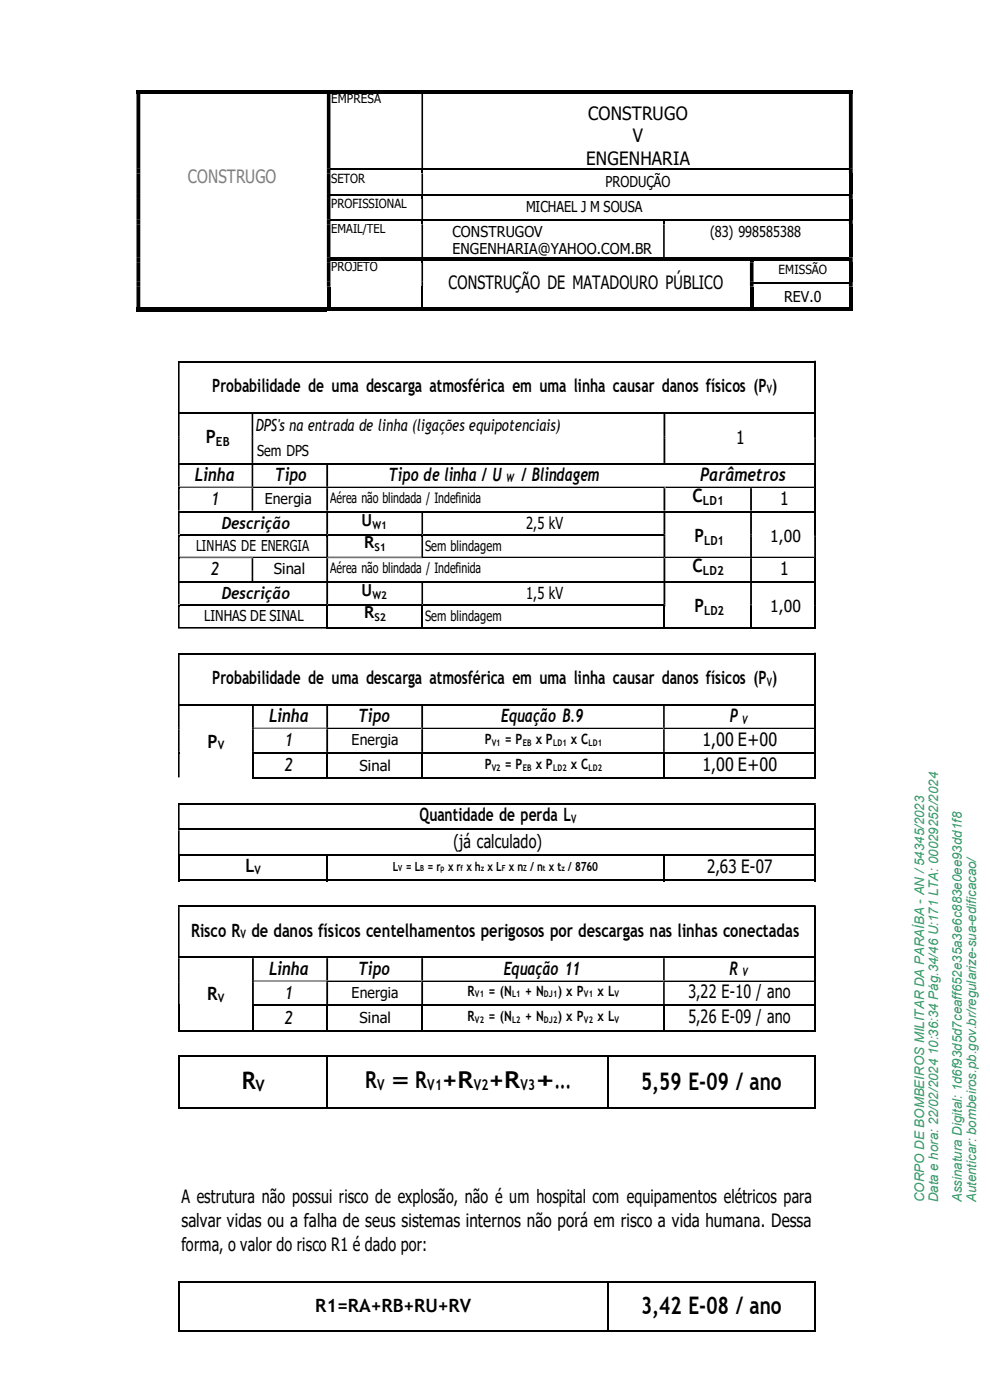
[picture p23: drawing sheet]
<svg xmlns="http://www.w3.org/2000/svg" width="210mm" height="297mm" viewBox="0 0 210 297" stroke-linecap="round" stroke-linejoin="round" font-family="sans-serif">
<defs><g id="words">
<g font-size="5.1">
<text x="51.3" y="231">R</text>
<text x="136" y="231.3">5,59 E-09 / ano</text>
<text x="136" y="278.8">3,42 E-08 / ano</text>
</g>
<text font-size="5" x="77.5" y="230.8">R = R +R +R +...</text>
<g font-size="3.9">
<text x="124.8" y="25.5">CONSTRUGO</text>
<text x="124.3" y="34.9">ENGENHARIA</text>
<text x="134.3" y="30.2">V</text>
<text x="95.1" y="61.3">CONSTRUÇÃO DE MATADOURO PÚBLICO</text>
<text x="45" y="83.1">Probabilidade de uma descarga atmosférica em uma linha causar danos físicos (P )</text>
<text x="43.6" y="94">P</text>
<text x="156.2" y="94.2">1</text>
<text x="41.4" y="102.1">Linha</text>
<text x="44.7" y="107.1">1</text>
<text x="58.3" y="102.1">Tipo</text>
<text x="82.4" y="102">Tipo de linha / U</text>
<text x="110.6" y="102">/ Blindagem</text>
<text x="146.9" y="106.4">C</text>
<text x="148.5" y="102">Parâmetros</text>
<text x="165.5" y="107.1">1</text>
<text x="147.3" y="115">P</text>
<text x="44.7" y="122">2</text>
<text x="146.9" y="121.3">C</text>
<text x="165.5" y="122">1</text>
<text x="147.3" y="129.8">P</text>
<text x="45" y="145.1">Probabilidade de uma descarga atmosférica em uma linha causar danos físicos (P )</text>
<text x="57.1" y="153.2">Linha</text>
<text x="75.9" y="153.2">Tipo</text>
<text x="106.3" y="153.2">Equação B.9</text>
<text x="154.8" y="153.2">P</text>
<text x="44" y="158.7">P</text>
<text x="60.4" y="158.3">1</text>
<text x="149" y="158.2">1,00 E+00</text>
<text x="60.4" y="163.7">2</text>
<text x="149" y="163.5">1,00 E+00</text>
<text x="89" y="174.2">Quantidade de perda L</text>
<text x="96.2" y="179.8">(já calculado)</text>
<text x="52.1" y="185.1">L</text>
<text x="150" y="185.2">2,63 E-07</text>
<text x="40.6" y="198.7">Risco R de danos físicos centelhamentos perigosos por descargas nas linhas conectadas</text>
<text x="57.1" y="206.8">Linha</text>
<text x="75.9" y="206.8">Tipo</text>
<text x="106.8" y="206.8">Equação 11</text>
<text x="154.8" y="206.8">R</text>
<text x="43.9" y="212.2">R</text>
<text x="60.4" y="211.8">1</text>
<text x="146.1" y="211.7">3,22 E-10 / ano</text>
<text x="60.4" y="217.2">2</text>
<text x="146.1" y="217">5,26 E-09 / ano</text>
<text x="38.5" y="255.2">A estrutura não possui risco de explosão, não é um hospital com equipamentos elétricos para</text>
<text x="38.5" y="260.3">salvar vidas ou a falha de seus sistemas internos não porá em risco a vida humana. Dessa</text>
<text x="38.5" y="265.3">forma, o valor do risco R1 é dado por:</text>
<text x="66.9" y="278.4">R1=RA+RB+RU+RV</text>
</g>
<text font-size="3.9" fill="#7f7f7f" x="39.9" y="38.9">CONSTRUGO</text>
<g font-size="3.5">
<text x="54.3" y="91.4">DPS's na entrada de linha (ligações equipotenciais)</text>
<text x="47" y="112.3">Descrição</text>
<text x="76.7" y="111.5">U</text>
<text x="111.6" y="112.2">2,5 kV</text>
<text x="77.3" y="116.2">R</text>
<text x="163.4" y="115.1">1,00</text>
<text x="47" y="127.1">Descrição</text>
<text x="76.7" y="126.4">U</text>
<text x="77.3" y="131.1">R</text>
<text x="111.6" y="127.1">1,5 kV</text>
<text x="163.4" y="129.9">1,00</text>
</g>
<text font-size="3.3" x="54.2" y="231.5">V</text>
<g font-size="3.2">
<text x="128.5" y="39.6">PRODUÇÃO</text>
<text x="111.6" y="45">MICHAEL J M SOUSA</text>
<text x="96" y="50.4">CONSTRUGOV</text>
<text x="96" y="53.9">ENGENHARIA@YAHOO.COM.BR</text>
<text x="150.6" y="50.4">(83) 998585388</text>
<text x="166.4" y="64.1">REV.0</text>
<text x="54.5" y="96.7">Sem DPS</text>
<text x="56.2" y="107">Energia</text>
<text x="41.6" y="117">LINHAS DE ENERGIA</text>
<text x="58.1" y="121.9">Sinal</text>
<text x="43.3" y="131.8">LINHAS DE SINAL</text>
<text x="74.6" y="158.2">Energia</text>
<text x="76.3" y="163.6">Sinal</text>
<text x="74.6" y="211.7">Energia</text>
<text x="76.3" y="217.1">Sinal</text>
<text x="80" y="231.2">V</text>
<text x="90.6" y="231.2">V1</text>
<text x="100.5" y="231.2">V2</text>
<text x="110.4" y="231.2">V3</text>
</g>
<g font-size="3">
<text x="70" y="106.7">Aérea não blindada / Indefinida</text>
<text x="90.2" y="116.8">Sem blindagem</text>
<text x="70" y="121.5">Aérea não blindada / Indefinida</text>
<text x="90.2" y="131.7">Sem blindagem</text>
<text x="102.8" y="157.7">P</text>
<text x="107.1" y="157.7">= P</text>
<text x="113.7" y="157.7">x P</text>
<text x="121.1" y="157.7">x C</text>
<text x="102.8" y="163.1">P</text>
<text x="107.1" y="163.1">= P</text>
<text x="113.7" y="163.1">x P</text>
<text x="121.1" y="163.1">x C</text>
<text x="99.2" y="211.2">R</text>
<text x="103.6" y="211.2">= (N</text>
<text x="111.4" y="211.2">+ N</text>
<text x="118.4" y="211.2">) x P</text>
<text x="126.7" y="211.2">x L</text>
<text x="99.2" y="216.6">R</text>
<text x="103.6" y="216.6">= (N</text>
<text x="111.4" y="216.6">+ N</text>
<text x="118.4" y="216.6">) x P</text>
<text x="126.7" y="216.6">x L</text>
</g>
<g font-size="2.8" fill="#396">
<text x="196" y="255.1" transform="rotate(-90 196 255.1)">CORPO DE BOMBEIROS MILITAR DA PARAÍBA - AN / 54345/2023</text>
<text x="199.1" y="255.1" transform="rotate(-90 199.1 255.1)">Data e hora: 22/02/2024 10:36:34 Pág.34/46 U:171 LTA: 00029252/2024</text>
<text x="204" y="255.1" transform="rotate(-90 204 255.1)">Assinatura Digital: 1d6f93d5d7ceaff652e35a3e6c883e0ee93dd1f8</text>
<text x="207.1" y="255.1" transform="rotate(-90 207.1 255.1)">Autenticar: bombeiros.pb.gov.br/regularize-sua-edificacao/</text>
</g>
<g font-size="2.7">
<text x="70.2" y="21.9">EMPRESA</text>
<text x="70.2" y="38.7">SETOR</text>
<text x="70.2" y="44.2">PROFISSIONAL</text>
<text x="70.2" y="49.5">EMAIL/TEL</text>
<text x="70.2" y="57.5">PROJETO</text>
<text x="165.2" y="58.1">EMISSÃO</text>
<text x="45.8" y="94.7">EB</text>
<text x="149.1" y="107.1">LD1</text>
<text x="149.4" y="115.7">LD1</text>
<text x="149.1" y="122">LD2</text>
<text x="149.4" y="130.6">LD2</text>
<text x="83.3" y="184.7">L = L = r x r x h x L x n / n x t / 8760</text>
</g>
<g font-size="2.5">
<text x="162.6" y="83.5">V</text>
<text x="107.4" y="102.4">W</text>
<text x="162.6" y="145.5">V</text>
<text x="157.4" y="153.5">V</text>
<text x="46.2" y="159">V</text>
<text x="121.2" y="174.6">V</text>
<text x="54" y="185.4">V</text>
<text x="51.1" y="199">V</text>
<text x="157.4" y="207.1">V</text>
<text x="46.2" y="212.6">V</text>
</g>
<g font-size="2.3">
<text x="79" y="112.3">W1</text>
<text x="79.4" y="117">S1</text>
<text x="79" y="127.1">W2</text>
<text x="79.4" y="131.8">S2</text>
</g>
<g font-size="1.9">
<text x="104.3" y="158.3">V1</text>
<text x="110.9" y="158.3">EB</text>
<text x="117.3" y="158.3">LD1</text>
<text x="124.8" y="158.3">LD1</text>
<text x="104.3" y="163.7">V2</text>
<text x="110.9" y="163.7">EB</text>
<text x="117.3" y="163.7">LD2</text>
<text x="124.8" y="163.7">LD2</text>
<text x="100.8" y="211.5">V1</text>
<text x="108.6" y="211.5">L1</text>
<text x="115.4" y="211.5">DJ1</text>
<text x="123.9" y="211.5">V1</text>
<text x="130.4" y="211.5">V</text>
<text x="100.8" y="217">V2</text>
<text x="108.6" y="217">L2</text>
<text x="115.4" y="217">DJ2</text>
<text x="123.9" y="217">V2</text>
<text x="130.4" y="217">V</text>
</g>
<g font-size="1.8">
<text x="84.5" y="184.9">V</text>
<text x="89.2" y="184.9">B</text>
<text x="93.5" y="184.9">p</text>
<text x="97.7" y="184.9">f</text>
<text x="102" y="184.9">z</text>
<text x="106.4" y="184.9">F</text>
<text x="111" y="184.9">Z</text>
<text x="115.2" y="184.9">t</text>
<text x="119.1" y="184.9">z</text>
</g>
</g></defs>
<g fill="#000">
<path d="M29 19h.8v.9h-.8z" fill-rule="evenodd"/>
<path d="M29 19.9h.8v15.9h-.8zM69.3 19.9h.8v15.9h-.8zM89.4 19.9h.3v15.9h-.3zM180.1 19.9h.8v15.9h-.8z" fill-rule="evenodd"/>
<path d="M69.3 19h.8v.9h-.8z" fill-rule="evenodd"/>
<path d="M89.4 19h90.7v.8h-90.7z" fill-rule="evenodd"/>
<path d="M180.1 19h.8v.9h-.8z" fill-rule="evenodd"/>
<path d="M29 35.7h.8v1.1h-.8zM69.3 35.7h.8v1.1h-.8z" fill-rule="evenodd"/>
<path d="M180.1 35.7h.8v1.1h-.8zM29 36.8h.8v4.3h-.8zM69.3 36.8h.8v4.3h-.8zM89.4 36.8h.3v4.3h-.3z" fill-rule="evenodd"/>
<path d="M29 41.1h.8v1.1h-.8zM69.3 41.1h.8v1.1h-.8z" fill-rule="evenodd"/>
<path d="M29 46.5h.8v1.1h-.8zM69.3 46.5h.8v1.1h-.8z" fill-rule="evenodd"/>
<path d="M29 54.6h.8v1h-.8zM69.3 54.6h.8v1h-.8z" fill-rule="evenodd"/>
<path d="M29 59.8h.8v1h-.8zM69.3 59.8h.8v1h-.8zM89.4 59.8h.3v1h-.3zM159.1 59.8h.8v1h-.8z" fill-rule="evenodd"/>
<path d="M89.4 54.6h69.7v.7h-69.7z" fill-rule="evenodd"/>
<path d="M140.7 46.5h.3v1.1h-.3z" fill-rule="evenodd"/>
<path d="M159.1 54.6h.8v1h-.8z" fill-rule="evenodd"/>
<path d="M180.1 41.1h.8v1.1h-.8zM29 42.2h.8v4.3h-.8zM69.3 42.2h.8v4.3h-.8zM89.4 42.2h.3v4.3h-.3z" fill-rule="evenodd"/>
<path d="M180.1 46.5h.8v1.1h-.8zM29 47.6h.8v7h-.8zM69.3 47.6h.8v7h-.8zM89.4 47.6h.3v7h-.3zM140.7 47.6h.3v7h-.3z" fill-rule="evenodd"/>
<path d="M180.1 54.6h.8v1h-.8zM29 55.6h.8v4.2h-.8zM69.3 55.6h.8v4.2h-.8zM89.4 55.6h.3v4.2h-.3zM159.1 55.6h.8v4.2h-.8z" fill-rule="evenodd"/>
<path d="M180.1 59.8h.8v1h-.8zM29 60.8h.8v4.4h-.8z" fill-rule="evenodd"/>
<path d="M69.3 60.8h.8v5.1h-.8z" fill-rule="evenodd"/>
<path d="M69.3 65.2h20.2v.7h-20.2z" fill-rule="evenodd"/>
<path d="M89.4 65.2h69.7v.7h-69.7z" fill-rule="evenodd"/>
<path d="M159.1 60.8h.8v5.1h-.8z" fill-rule="evenodd"/>
<path d="M172.7 76.5h.4v.4h-.4zM37.8 76.9h.3v10.5h-.3z" fill-rule="evenodd"/>
<path d="M180.1 60.8h.8v5.1h-.8z" fill-rule="evenodd"/>
<path d="M37.8 92.7h.3v.3h-.3zM53.4 92.7h.3v.3h-.3zM140.8 92.7h.3v.3h-.3zM172.7 92.7h.4v.3h-.4z" fill-rule="evenodd"/>
<path d="M37.8 93h.3v5.2h-.3zM53.4 93h.3v5.2h-.3zM140.8 93h.3v5.2h-.3zM172.7 93h.4v5.2h-.4z" fill-rule="evenodd"/>
<path d="M172.7 87.4h.4v.4h-.4zM37.8 87.7h.3v5h-.3zM53.4 87.7h.3v5h-.3zM140.8 87.7h.3v5h-.3z" fill-rule="evenodd"/>
<path d="M172.7 98.2h.4v.4h-.4zM37.8 98.6h.3v4.7h-.3zM53.4 98.6h.3v4.7h-.3zM69.2 98.6h.4v4.7h-.4z" fill-rule="evenodd"/>
<path d="M38.1 103.3h15.3v.1h-15.3zM38.1 103.4l15.3 .1z" fill-rule="evenodd"/>
<path d="M38.1 118.1l15.3 .1zM38.1 118.3h15.3v.1h-15.3z" fill-rule="evenodd"/>
<path d="M53.4 103.5h.3v.1h-.3zM53.4 103.3h.2v.1h-.2z" fill-rule="evenodd"/>
<path d="M53.4 103.4l.2 .1zM53.6 103.3h15.7v.1h-15.7z" fill-rule="evenodd"/>
<path d="M53.4 118.4h.3v.1h-.3zM53.4 118.1l.2 .1z" fill-rule="evenodd"/>
<path d="M53.4 118.3h.2v.1h-.2zM53.6 118.1l15.7 .1z" fill-rule="evenodd"/>
<path d="M69.2 103.5h.4v.1h-.4zM69.2 103.3h.3v.1h-.3z" fill-rule="evenodd"/>
<path d="M69.2 103.4l.3 .1zM69.5 103.3h71.3v.1h-71.3z" fill-rule="evenodd"/>
<path d="M69.2 118.4h.4v.1h-.4zM69.2 118.1l.3 .1z" fill-rule="evenodd"/>
<path d="M69.2 118.3h.3v.1h-.3zM69.5 118.1l20 .1z" fill-rule="evenodd"/>
<path d="M69.5 118.3h20v.1h-20zM89.4 118.1l.3 .1z" fill-rule="evenodd"/>
<path d="M89.4 118.3h.3v.1h-.3zM89.7 118.1l51.1 .1z" fill-rule="evenodd"/>
<path d="M140.8 103.5h.3v.1h-.3zM140.8 103.3h.3v.1h-.3z" fill-rule="evenodd"/>
<path d="M140.8 103.4l.3 .1zM141.1 103.3v.1z" fill-rule="evenodd"/>
<path d="M140.8 113.4h.3v.4h-.3zM159.1 113.4h.4v.4h-.4zM172.7 113.4h.4v.4h-.4zM37.8 113.8h.3v4.4h-.3zM69.2 113.8h.4v4.4h-.4zM89.4 113.8h.3v4.4h-.3z" fill-rule="evenodd"/>
<path d="M140.8 113.8h.3v4.4h-.3zM159.1 113.8h.4v4.4h-.4zM172.7 113.8h.4v4.4h-.4z" fill-rule="evenodd"/>
<path d="M140.8 118.4h.3v.1h-.3zM140.8 118.1l.3 .1z" fill-rule="evenodd"/>
<path d="M140.8 118.3h.3v.1h-.3zM141 118.1l18.2 .1z" fill-rule="evenodd"/>
<path d="M141.1 103.4v.1zM141.1 103.3h.3v.1h-.3z" fill-rule="evenodd"/>
<path d="M141.1 103.4l.3 .1zM141.4 103.3h17.8v.1h-17.8z" fill-rule="evenodd"/>
<path d="M159.1 103.5h.4v.1h-.4zM159.2 103.3h.2v.1h-.2z" fill-rule="evenodd"/>
<path d="M159.1 118.4h.4v.1h-.4zM159.2 118.1l.2 .1z" fill-rule="evenodd"/>
<path d="M159.2 103.4l.2 .1zM159.4 103.3h13.4v.1h-13.4z" fill-rule="evenodd"/>
<path d="M159.2 118.3h.2v.1h-.2zM159.4 118.1l13.4 .1z" fill-rule="evenodd"/>
<path d="M172.7 103.3h.4v.4h-.4zM37.8 103.6h.3v4.7h-.3zM53.4 103.6h.3v4.7h-.3zM69.2 103.6h.4v4.7h-.4zM140.8 103.6h.3v4.7h-.3zM159.1 103.6h.4v4.7h-.4z" fill-rule="evenodd"/>
<path d="M172.7 108.3h.4v.4h-.4zM37.8 108.7h.3v4.7h-.3zM69.2 108.7h.4v4.7h-.4zM89.4 108.7h.3v4.7h-.3zM140.8 108.7h.3v4.7h-.3zM159.1 108.7h.4v4.7h-.4z" fill-rule="evenodd"/>
<path d="M172.7 118.1h.4v.4h-.4zM37.8 118.5h.3v4.8h-.3zM53.4 118.5h.3v4.8h-.3zM69.2 118.5h.4v4.8h-.4zM140.8 118.5h.3v4.8h-.3zM159.1 118.5h.4v4.8h-.4z" fill-rule="evenodd"/>
<path d="M140.8 128.3h.3v.4h-.3zM159.1 128.3h.4v.4h-.4zM172.7 128.3h.4v.4h-.4zM37.8 128.7h.3v4.4h-.3zM37.8 133.3h31.5v.1h-31.5z" fill-rule="evenodd"/>
<path d="M172.7 123.2h.4v.4h-.4zM37.8 123.6h.3v4.7h-.3zM69.2 123.6h.4v4.7h-.4zM89.4 123.6h.3v4.7h-.3zM140.8 123.6h.3v4.7h-.3zM159.1 123.6h.4v4.7h-.4z" fill-rule="evenodd"/>
<path d="M172.7 138.5h.4v.4h-.4zM37.8 138.9h.3v10.5h-.3z" fill-rule="evenodd"/>
<path d="M37.8 154.3h.3v.5h-.3zM53.5 154.3h.3v.5h-.3z" fill-rule="evenodd"/>
<path d="M53.8 154.4l15.5 .1zM53.8 154.6h15.5z" fill-rule="evenodd"/>
<path d="M69.2 154.6h.4v.2h-.4zM69.2 154.4l.3 .1z" fill-rule="evenodd"/>
<path d="M69.2 154.6h.3zM69.5 154.4l19.9 .1z" fill-rule="evenodd"/>
<path d="M89.4 154.6h.3v.2h-.3zM89.4 154.4l.3 .1z" fill-rule="evenodd"/>
<path d="M89.4 154.6h.3zM89.6 154.4l51.1 .1z" fill-rule="evenodd"/>
<path d="M140.7 154.6h.3v.2h-.3zM140.7 154.4l.2 .1z" fill-rule="evenodd"/>
<path d="M140.7 154.6h.2zM140.9 154.4l31.9 .1z" fill-rule="evenodd"/>
<path d="M172.7 149.3h.4v.4h-.4zM37.8 149.7h.3v4.7h-.3zM53.5 149.7h.3v4.7h-.3zM69.2 149.7h.4v4.7h-.4zM89.4 149.7h.3v4.7h-.3zM140.7 149.7h.3v4.7h-.3z" fill-rule="evenodd"/>
<path d="M172.7 154.3h.4v.5h-.4zM37.8 154.8h.3v4.7h-.3zM53.5 154.8h.3v4.7h-.3zM69.2 154.8h.4v4.7h-.4zM89.4 154.8h.3v4.7h-.3zM140.7 154.8h.3v4.7h-.3z" fill-rule="evenodd"/>
<path d="M172.7 159.5h.4v.4h-.4zM37.8 159.9h.3v5h-.3z" fill-rule="evenodd"/>
<path d="M172.7 170.4h.4v.3h-.4zM37.8 170.7h.3v5.1h-.3z" fill-rule="evenodd"/>
<path d="M172.7 175.8h.4v.3h-.4zM37.8 176.1h.3v5.1h-.3z" fill-rule="evenodd"/>
<path d="M172.7 192.1h.4v.3h-.4zM37.8 192.4h.3v10.5h-.3z" fill-rule="evenodd"/>
<path d="M37.8 207.9h.3v.5h-.3zM53.5 207.9h.3v.5h-.3z" fill-rule="evenodd"/>
<path d="M53.8 208l15.5 .1zM53.8 208.2h15.5z" fill-rule="evenodd"/>
<path d="M69.2 208.2h.4v.2h-.4zM69.2 208l.3 .1z" fill-rule="evenodd"/>
<path d="M69.2 208.2h.3zM69.5 208l19.9 .1z" fill-rule="evenodd"/>
<path d="M89.4 208.2h.3v.2h-.3zM89.4 208l.3 .1z" fill-rule="evenodd"/>
<path d="M89.4 208.2h.3zM89.6 208l51.1 .1z" fill-rule="evenodd"/>
<path d="M140.7 208.2h.3v.2h-.3zM140.7 208l.2 .1z" fill-rule="evenodd"/>
<path d="M140.7 208.2h.2zM140.9 208l31.9 .1z" fill-rule="evenodd"/>
<path d="M172.7 202.9h.4v.4h-.4zM37.8 203.3h.3v4.7h-.3zM53.5 203.3h.3v4.7h-.3zM69.2 203.3h.4v4.7h-.4zM89.4 203.3h.3v4.7h-.3zM140.7 203.3h.3v4.7h-.3z" fill-rule="evenodd"/>
<path d="M172.7 207.9h.4v.5h-.4zM37.8 208.4h.3v4.7h-.3zM53.5 208.4h.3v4.7h-.3zM69.2 208.4h.4v4.7h-.4zM89.4 208.4h.3v4.7h-.3zM140.7 208.4h.3v4.7h-.3z" fill-rule="evenodd"/>
</g>
<g fill="#000">
<path d="M29.7 19h39.7v.8h-39.7zM70.1 19h19.4v.8h-19.4zM89.4 19.8l.3 .1zM89.4 35.7h.3v1.1h-.3zM180.1 36.8h.8v4.3h-.8zM70.1 54.6h19.4v.7h-19.4zM89.4 41.1h.3v1.1h-.3zM89.4 46.5h.3v1.1h-.3zM89.4 55.3h.3v.3h-.3zM159.8 54.6h20.3v.7h-20.3zM180.1 42.2h.8v4.3h-.8zM180.1 47.6h.8v7h-.8z"/>
<path d="M180.1 55.6h.8v4.2h-.8zM29 65.2h40.4v1h-40.4zM159.8 65.2h20.3v.7h-20.3zM180.1 65.2h.8v.7h-.8zM37.8 103.3h.3v.4h-.3zM37.8 113.4h.3v.4h-.3zM37.8 118.1h.3v.4h-.3zM69.2 113.4h.4v.4h-.4zM89.4 113.4h.3v.4h-.3zM37.8 128.3h.3v.4h-.3zM69.2 128.3h.4v.4h-.4zM69.2 133.1h.3v.1h-.3z"/>
<path d="M89.4 128.3h.3v.4h-.3zM89.4 133.1h.3v.1h-.3zM140.8 133.1h.3v.1h-.3zM159.2 133.1h.2v.1h-.2zM172.7 133.3h.4v.1h-.4zM37.8 159.5h.3v.4h-.3zM172.7 164.9h.4v.4h-.4zM172.7 181.2h.4v.4h-.4zM172.7 186.6h.4v.4h-.4zM37.8 213h.3v.4h-.3zM172.7 213h.4v.4h-.4zM172.7 218.5h.4v.3h-.4z"/>
<path d="M172.7 223.9h.4v.4h-.4zM172.7 234.8h.4v.4h-.4zM172.7 271.8h.4v.3h-.4zM172.7 282.2h.4v.3h-.4z"/>
</g>
<g fill="none" stroke="#000" stroke-width=".34">
<path d="M70.1 35.9h19.4M89.7 35.9h90.4M70.1 46.7h19.4M89.7 46.7h51M141 46.7h39.1M89.6 60.8v4.4M37.8 98.4h135M37.8 123.4h135M38.1 128.4h31.2M69.6 128.4h19.9M89.6 128.7v4.4M89.7 128.4h51.1"/>
<path d="M140.8 159.9v5.4M37.8 170.6h135M53.5 165.1h15.8M69.6 165.1h19.8M89.7 165.1h51M141 165.1h31.8M37.8 181.4h135M37.9 181.6v5.4M140.8 181.6v5.4M37.8 218.7h15.7M37.9 213.4v5.4M53.8 218.7h15.5"/>
<path d="M69.6 218.7h19.8M89.7 218.7h51M140.8 213.4v5.4M141 218.7h31.8M37.8 235h31.5M37.9 224.2v11M69.6 235h59.3M129.2 235h43.6M37.8 271.9h135M37.9 272.1v10.4M37.8 282.3h91.1M129.2 282.3h43.6"/>
</g>
<g fill="none" stroke="#000" stroke-width=".38">
<path d="M70.1 41.3h19.4M89.7 41.3h90.4M159.8 60h20.3M37.8 76.7h135M172.9 76.9v10.5M37.8 87.6h135M172.9 87.7v5M172.9 98.6v4.7M37.8 108.5h135M38.1 113.6h31.2M69.6 113.6h19.9M89.7 113.6h51.1"/>
<path d="M172.9 103.6v4.7M172.9 108.7v4.7M172.9 118.5v4.8M37.8 138.7h135M69.4 128.7v4.4M140.9 128.7v4.4M159.3 128.7v4.4M172.9 123.6v4.7M172.9 128.7v4.5M172.9 138.9v10.5M37.8 149.5h135M53.5 159.7h119.3"/>
<path d="M53.7 159.9v5.4M69.4 159.9v5.4M89.6 159.9v5.4M172.9 149.7v4.7M172.9 154.8v4.7M172.9 159.9v5.4M37.8 176h135M172.9 170.7v5.1M172.9 176.1v5.1M37.8 186.8h31.5M37.8 192.3h135M69.4 181.6v5.4"/>
<path d="M69.6 186.8h71M140.9 186.8h31.9M172.9 181.6v5.4M172.9 192.4v10.5M37.8 203.1h135M53.5 213.2h119.3M53.7 213.4v5.4M69.4 213.4v5.4M89.6 213.4v5.4M172.9 203.3v4.7M172.9 208.4v4.7M172.9 213.4v5.4"/>
<path d="M37.8 224.1h135M69.4 224.2v11M129.1 224.2v11M172.9 224.2v11M129.1 272.1v10.4M172.9 272.1v10.4"/>
</g>
<g fill="none" stroke="#000" stroke-width=".21">
<path d="M53.6 103.5h15.7M53.6 118.3h15.7M69.5 103.5h71.3M89.7 118.3h51.1M141 118.3h18.2M141.4 103.5h17.8M159.4 103.5h13.4M159.4 118.3h13.4M37.8 133.2h31.5M69.2 133.3h103.6M69.5 133.2h20M89.7 133.2h51.1"/>
<path d="M141 133.2h18.2M159.4 133.2h13.4M69.5 154.6h19.9M89.6 154.6h51.1M140.9 154.6h31.9M69.5 208.2h19.9M89.6 208.2h51.1M140.9 208.2h31.9"/>
</g>
<use href="#words"/>
</svg>
